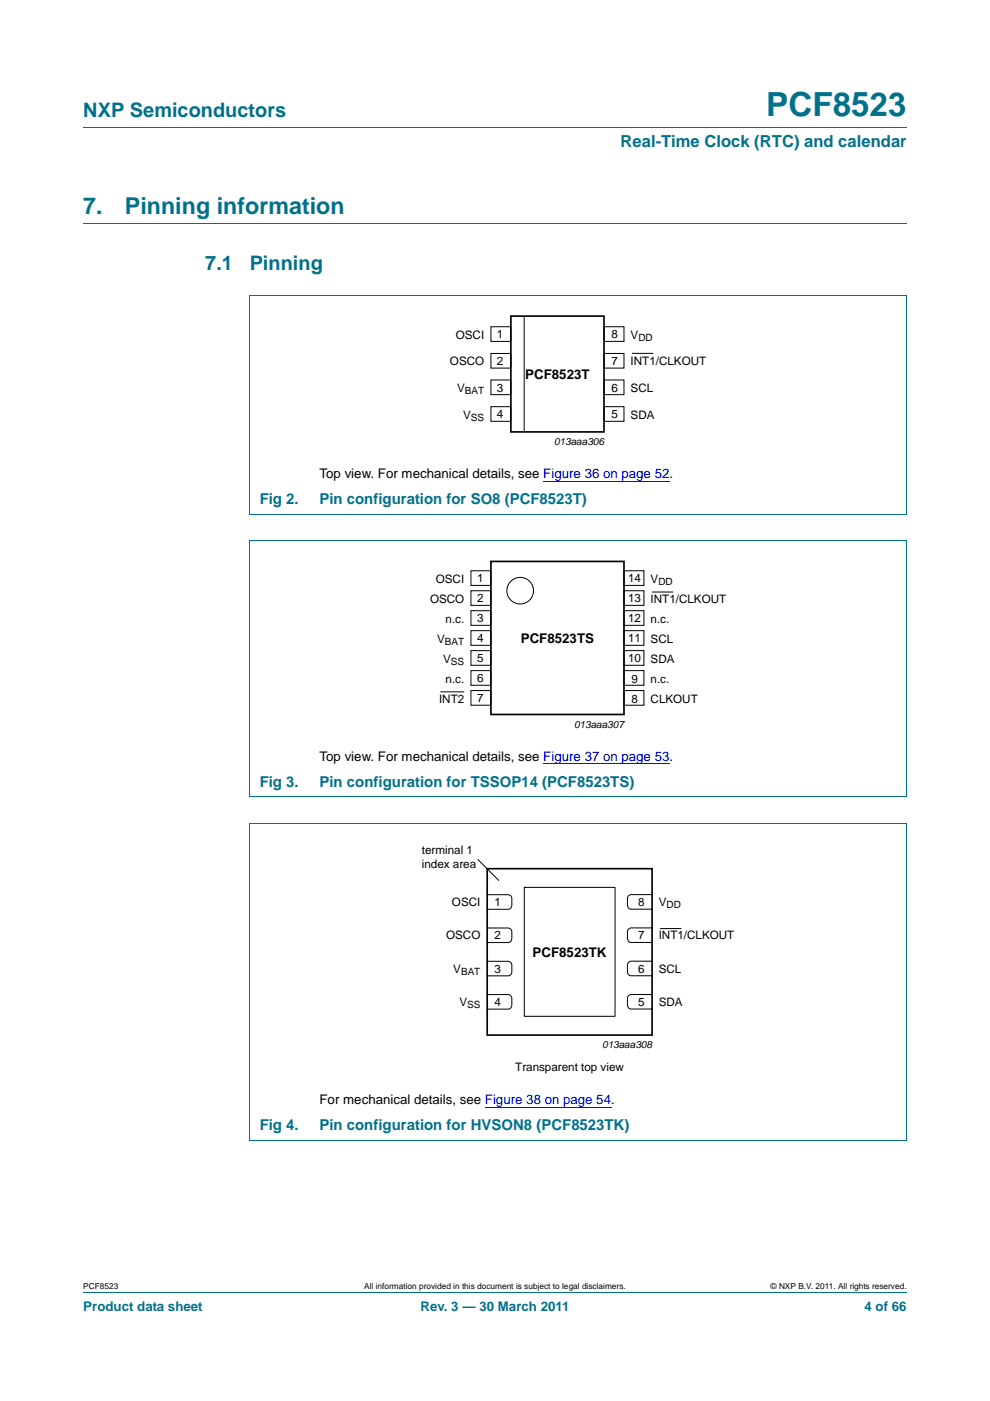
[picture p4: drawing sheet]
<svg xmlns="http://www.w3.org/2000/svg" width="210mm" height="297mm" viewBox="0 0 210 297" stroke-linecap="round" stroke-linejoin="round" font-family="sans-serif">
<defs><g id="words">
<text font-size="7" fill="#00718a" x="162.5" y="24.6">PCF8523</text>
<g font-size="4.9" fill="#00718a">
<text x="17.7" y="45.4">7.</text>
<text x="26.5" y="45.4">Pinning information</text>
</g>
<g font-size="4.2" fill="#00718a">
<text x="17.7" y="24.9">NXP Semiconductors</text>
<text x="43.5" y="57.3">7.1</text>
<text x="53" y="57.3">Pinning</text>
</g>
<text font-size="3.5" fill="#00718a" x="131.6" y="31.1">Real-Time Clock (RTC) and calendar</text>
<g font-size="3.2" fill="#00718a">
<text x="55.1" y="106.9">Fig 2.</text>
<text x="67.8" y="106.9">Pin configuration for SO8 (PCF8523T)</text>
<text x="55.1" y="166.8">Fig 3.</text>
<text x="67.8" y="166.8">Pin configuration for TSSOP14 (PCF8523TS)</text>
<text x="55.1" y="239.6">Fig 4.</text>
<text x="67.8" y="239.6">Pin configuration for HVSON8 (PCF8523TK)</text>
</g>
<g font-size="2.8">
<text x="111.4" y="80.3">PCF8523T</text>
<text x="67.8" y="101.3">Top view. For mechanical details, see Figure 36 on page 52.</text>
<text x="110.5" y="136.2">PCF8523TS</text>
<text x="67.8" y="161.2">Top view. For mechanical details, see Figure 37 on page 53.</text>
<text x="113" y="202.8">PCF8523TK</text>
<text x="67.8" y="234.1">For mechanical details, see Figure 38 on page 54.</text>
</g>
<g font-size="2.8" fill="#00718a">
<text x="17.7" y="277.9">Product data sheet</text>
<text x="89.2" y="277.9">Rev. 3 — 30 March 2011</text>
<text x="183.4" y="277.9">4 of 66</text>
</g>
<g font-size="2.5">
<text x="96.7" y="71.8">OSCI</text>
<text x="105.4" y="71.7">1</text>
<text x="129.7" y="71.7">8</text>
<text x="133.8" y="71.8">V</text>
<text x="95.4" y="77.5">OSCO</text>
<text x="105.4" y="77.4">2</text>
<text x="129.7" y="77.4">7</text>
<text x="133.8" y="77.5">INT1/CLKOUT</text>
<text x="96.9" y="83.1">V</text>
<text x="105.4" y="83">3</text>
<text x="129.7" y="83">6</text>
<text x="133.8" y="83.1">SCL</text>
<text x="98.2" y="88.8">V</text>
<text x="105.4" y="88.7">4</text>
<text x="129.7" y="88.7">5</text>
<text x="133.8" y="88.8">SDA</text>
<text x="92.4" y="123.6">OSCI</text>
<text x="101.2" y="123.5">1</text>
<text x="133.2" y="123.5">14</text>
<text x="138" y="123.6">V</text>
<text x="91.2" y="127.8">OSCO</text>
<text x="101.2" y="127.7">2</text>
<text x="101.2" y="132">3</text>
<text x="133.2" y="132">12</text>
<text x="133.2" y="127.7">13</text>
<text x="138" y="127.8">INT1/CLKOUT</text>
<text x="92.7" y="136.3">V</text>
<text x="94.5" y="132">n.c.</text>
<text x="101.2" y="136.2">4</text>
<text x="133.2" y="136.2">11</text>
<text x="138" y="136.3">SCL</text>
<text x="138" y="132">n.c.</text>
<text x="94" y="140.5">V</text>
<text x="101.2" y="140.4">5</text>
<text x="133.2" y="140.4">10</text>
<text x="138" y="140.5">SDA</text>
<text x="93.1" y="149">INT2</text>
<text x="94.5" y="144.7">n.c.</text>
<text x="101.2" y="144.7">6</text>
<text x="101.2" y="148.9">7</text>
<text x="133.9" y="149">8</text>
<text x="133.9" y="144.7">9</text>
<text x="138" y="144.7">n.c.</text>
<text x="138" y="149">CLKOUT</text>
<text x="89.5" y="181.1">terminal 1</text>
<text x="89.5" y="184.1">index area</text>
<text x="95.9" y="192.1">OSCI</text>
<text x="104.9" y="192.1">1</text>
<text x="135.4" y="192.1">8</text>
<text x="139.7" y="192.1">V</text>
<text x="94.6" y="199.1">OSCO</text>
<text x="104.9" y="199.1">2</text>
<text x="135.4" y="199.1">7</text>
<text x="139.7" y="199.1">INT1/CLKOUT</text>
<text x="96.1" y="206.2">V</text>
<text x="104.9" y="206.2">3</text>
<text x="135.4" y="206.2">6</text>
<text x="139.7" y="206.2">SCL</text>
<text x="97.4" y="213.2">V</text>
<text x="104.9" y="213.2">4</text>
<text x="135.4" y="213.2">5</text>
<text x="139.7" y="213.2">SDA</text>
<text x="109.3" y="227.1">Transparent top view</text>
</g>
<g font-size="2.1">
<text x="135.4" y="72.3">DD</text>
<text x="98.6" y="83.6">BAT</text>
<text x="99.9" y="89.3">SS</text>
<text x="117.5" y="94.4">013aaa306</text>
<text x="139.6" y="124">DD</text>
<text x="94.4" y="136.7">BAT</text>
<text x="95.7" y="141">SS</text>
<text x="121.8" y="154.3">013aaa307</text>
<text x="141.4" y="192.6">DD</text>
<text x="97.8" y="206.7">BAT</text>
<text x="99.1" y="213.7">SS</text>
<text x="127.7" y="222.3">013aaa308</text>
</g>
<g font-size="1.8">
<text x="17.7" y="273.3">PCF8523</text>
<text x="77.3" y="273.3">All information provided in this document is subject to legal disclaimers.</text>
<text x="163.5" y="273.3">© NXP B.V. 2011. All rights reserved.</text>
</g>
</g></defs>
<g fill="none" stroke="#00718a" stroke-width=".21">
<path d="M17.7 27h174.6M17.7 47.4h174.6M52.9 62.6h139.4M53 62.7v46.2M192.3 62.7v46.2l-139.4 .1M52.9 114.6h139.4M53 114.7v54.1M192.3 114.7v54.1M52.9 174.5l139.4 .1v67.1M52.9 168.9h139.4M53 174.6v67.1M52.9 241.7h139.4"/>
<path d="M17.7 273.9h174.6"/>
</g>
<path d="M115.2 102h26.8M115.2 162h26.8M102.8 234.8h26.8" fill="none" stroke="#00f" stroke-width=".21"/>
<g fill="none" stroke="#000" stroke-width=".21">
<path d="M104.1 69.3h4.3v3.1h-4.3zM104.1 74.9h4.3v3.1h-4.3zM111.2 67v24.6M128.1 69.3h4.2v3.1h-4.2zM128.1 74.9h4.2v3.1h-4.2zM134 74.9h4.6M104.1 80.6h4.3v3.1h-4.3zM104.1 86.2h4.3v3.1h-4.3zM128.1 80.6h4.2v3.1h-4.2zM128.1 86.2h4.2v3.1h-4.2zM99.9 121h4.2v3.1h-4.2zM99.9 125.2h4.2v3.2h-4.2z"/>
<path d="M99.9 129.5h4.2v3.1h-4.2zM99.9 133.7h4.2v3.1h-4.2zM99.9 137.9h4.2v3.2h-4.2zM132.3 137.9h4.3v3.2h-4.3zM132.3 129.5h4.3v3.1h-4.3zM132.3 133.7h4.3v3.1h-4.3zM132.3 121h4.3v3.1h-4.3zM132.3 125.2h4.3v3.2h-4.3zM138.3 125.5h4.5M93.4 146.7h5.1M99.9 142.2h4.2v3.1h-4.2zM99.9 146.4h4.2v3.1h-4.2z"/>
<path d="M132.3 146.4h4.3v3.1h-4.3zM132.3 142.2h4.3v3.1h-4.3zM101.3 182.2l4.5 4.5M103.3 196.8h4.5l.4 .1a2.5 2.5 0 0 1 .3 2.2 1.33 1.33 0 0 1-1.6 .7h-3.6M103.3 189.7h4.5l.4 .1a2.5 2.5 0 0 1 .3 2.2 1.33 1.33 0 0 1-1.6 .8h-3.6M111.2 188.1h19.2v27.4h-19.2zM111.2 188.1h.1M138.3 196.7h-4.5l-.4 .2a2.5 2.5 0 0 0-.3 2.2 1.33 1.33 0 0 0 1.7 .7h3.5M138.3 189.7h-4.5l-.4 .1a2.5 2.5 0 0 0-.3 2.2 1.33 1.33 0 0 0 1.7 .8h3.5M140 196.9h4.5M103.3 210.9h4.5l.4 .1a2.5 2.5 0 0 1 .3 2.2 1.33 1.33 0 0 1-1.6 .8h-3.6M103.3 203.8h4.5l.4 .1a2.5 2.5 0 0 1 .3 2.2 1.33 1.33 0 0 1-1.6 .8h-3.6"/>
<path d="M138.3 210.9h-4.5l-.4 .1a2.5 2.5 0 0 0-.3 2.2 1.33 1.33 0 0 0 1.7 .7h3.5M138.3 203.8h-4.5l-.4 .1a2.5 2.5 0 0 0-.3 2.2 1.33 1.33 0 0 0 1.7 .8h3.5"/>
<circle cx="110.3" cy="125.2" r="2.82"/>
</g>
<path d="M108.4 67h19.7v24.6h-19.7zM104.1 119h28.2v32.5h-28.2zM103.3 184.2h35v35.3h-35z" fill="none" stroke="#000" stroke-width=".35"/>
<use href="#words"/>
</svg>
